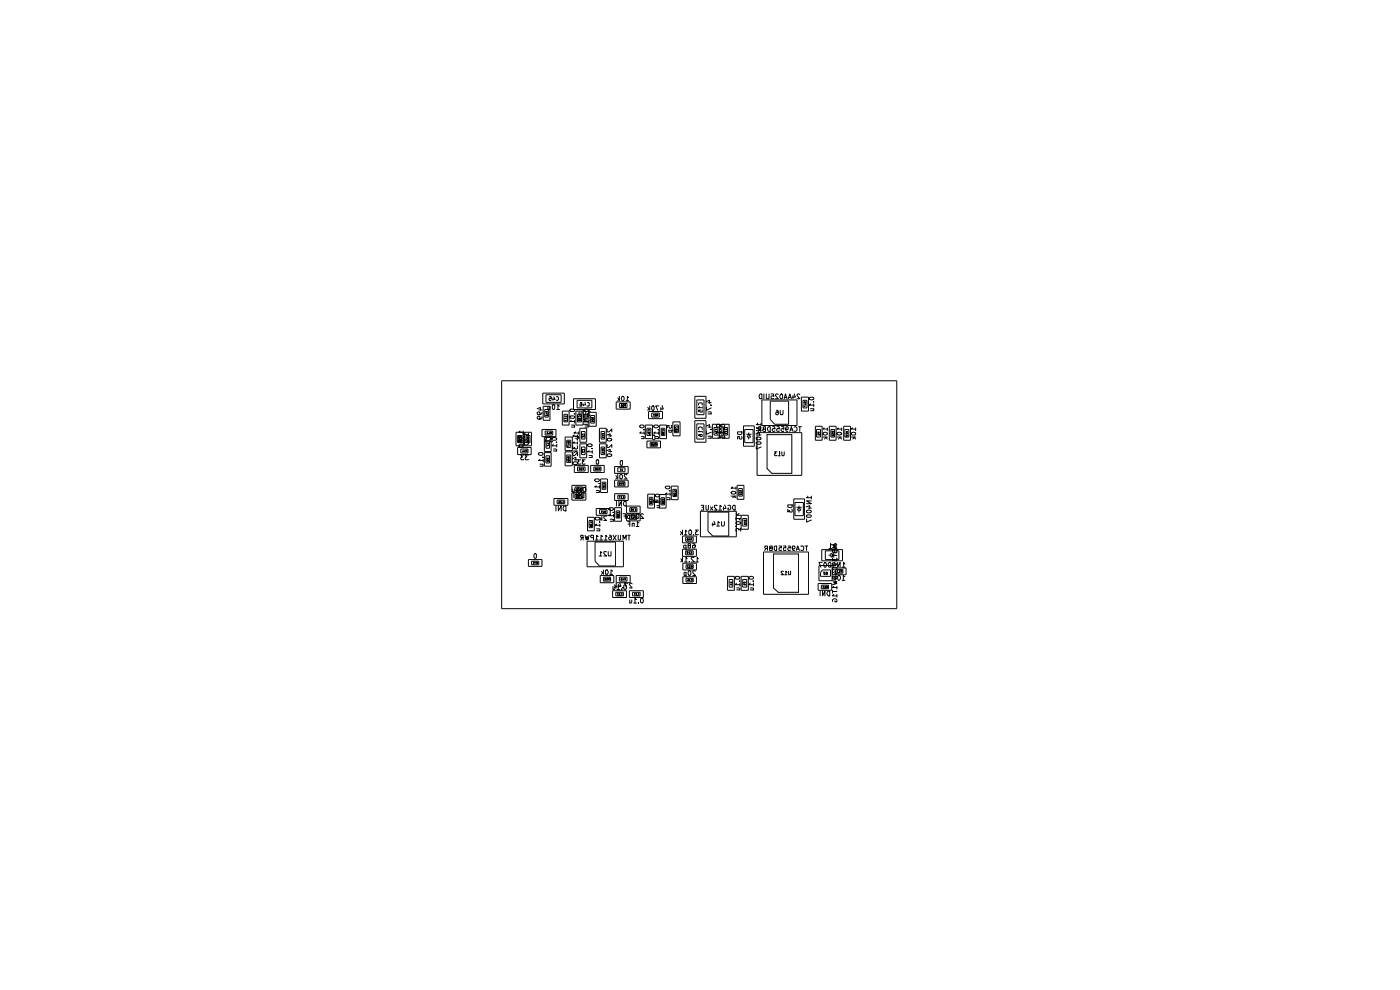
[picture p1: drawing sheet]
<svg xmlns="http://www.w3.org/2000/svg" width="297mm" height="210mm" viewBox="0 0 297 210" stroke-linecap="round" stroke-linejoin="round" font-family="sans-serif">
<g fill="none" stroke="#000" stroke-width=".21">
<path d="M106.4 80.8h83.8v48.3h-83.8zM109.8 92.4h.9v1.5h-.9zM109.8 94.9h2.9v1.5h-2.9zM110.1 93.5a.52 .52 0 0 1 .5-.2 .52 .52 0 0 1 .4 .4 .52 .52 0 0 1-.6 .2 .52 .52 0 0 1-.3-.4zM110.1 94.4a.52 .52 0 0 1 .6-.2 .52 .52 0 0 1 .3 .5l-.8 .1-.1-.1zM110.2 93.5l-.1-.1-.1 .2 .2 .1 .1-.3h.1v.3l-.2-.1M110.3 92.7v.2l-.3-.1v-.1h.4M110.3 92.7l.1 .2M110.3 91.4l-.2 .3h.9h-1.5v2.9h1.5v-3.2M110.4 93.1v.2h-.2v-.2h-.2v.2M110.5 95.2h1.5v.9h-1.5zM110.8 95.6v.3"/>
<path d="M110.9 92.4l.1 .5-.4 .1-.2-.2 .1-.4-.4 .1v.4M111 95.5v.3h-.2M111.1 96.5h-.6l.3 .4h-.2l-.1 .2 .1 .4 .5-.1M111.2 95.6v.3M111.2 92.9l-.1 .1v.2l.4 .2 .6-.6v.6M111.2 91.7h1.6v2.9h-1.6zM111.3 95.5l.1 .3h-.3M111.3 93.8h.6l.2 .2a.53 .53 0 0 1-.5 .4 .53 .53 0 0 1-.5-.3zM111.4 91.9l-.3 .3h1M111.6 92.4h.8v1.5h-.8zM111.7 95.7l-.2 .2M111.8 95.7h-.3v-.2h.3v.4"/>
<path d="M111.8 93.2l.3-.1v.2M111.9 93.4h.2l.1 .3h-.3zM112 93.3h.2M112.1 92.7v.2h-.2l-.1-.2h.4M112.1 92.7l.1 .2M112.1 96.5h-.7l.4 .4h-.3l-.1 .2 .1 .4 .6-.1M112.1 91.9v.6M114 86.7l.6-.3v.6M114.3 96.1l.8-.1 .1 .3a.58 .58 0 0 1-1 0zM114.3 86.9h.7M114.6 97.4l-.4 .3h1M114.6 98.5h.5v.4"/>
<path d="M114.6 98.9h.6M115 87.5l-.1 .3-.8 .2-.1-.2 .1-.4 .5 .1v.4l-.2 .1M115 88.4v.2l-.3 .3h-.7v-.3l.1-.3 .5 .1v.4l-.2 .1M115 91.1h2.9v1.5h-2.9zM115.1 97h.1M115.1 83.4h4.6v2.3h-4.6zM115.2 86.2h1.5v3h-1.5zM115.2 97.4v.6M115.5 96h1.4v2.9h-1.4zM115.5 92.8h1.4v3h-1.4zM115.6 86.9h.7v1.6h-.7zM115.7 91.4h1.6v.9h-1.6z"/>
<path d="M115.8 87.7l.2-.1v.2M115.8 88v.2l.4-.2v.2M115.8 96.7h.8v1.5h-.8zM115.8 83.7h3.2v1.6h-3.2zM115.8 93.5h.8v1.6h-.8zM115.9 87.8h.3M115.9 87.2v.2h-.1v-.2h.4M115.9 87.3l.3 .1M116 91.6h.2v.3l-.2-.1v.3h.2M116 97.4l.2-.2 .3 .1-.1 .1M116 94.3l.1-.3 .4 .1-.1 .2M116 94.4v.2l.5-.2"/>
<path d="M116.2 97.7l-.2-.1 .1 .2 .1-.2 .3 .1-.1 .1-.2-.1M116.2 86.2v.7M116.3 92.7h-.6l.3 .4-.3 .1v.4h.6M116.4 91.8v.3M116.5 84.1h.4l.1 .4h-.5v.3l.1 .2 .4-.1M116.5 91.6l.1 .4h-.2M116.7 86.2v.6h-.5M116.9 91.9l-.1 .2M117 91.9h-.2v-.3h.2v.5M117.1 93a.63 .63 0 0 1 1 .1l-.2 .3h-.6zM117.3 85.8h.3l.1 .2v.6l-.3 .3-.2-.3zM117.3 92.7h-.6l.3 .4-.3 .1v.4h.6"/>
<path d="M117.3 84.4v.6M117.3 94.2l-.2 .4h1M117.4 95.2h.5l.2 .2-.1 .3M117.4 95.7h.7M117.5 84.1l.2 .6h-.5M118 84.2l.2-.1 .3 .3v.3l-.3 .3-.2-.1M118 93.8h.1M118.1 86.9h.6M118.1 94.2v.6M118.7 86.1l-.3-.3v1.1M119.3 87.2h1.4v3h-1.4zM119.6 87.9h.8v1.6h-.8z"/>
<path d="M119.8 88.4v-.1h.4v.1M119.8 89v.3l.5-.2M119.9 92.7h1.5v2.9h-1.5zM119.9 95.8h1.5v3h-1.5zM119.9 88.6l-.1 .2h.5M120.2 93.4h.9v1.5h-.9zM120.2 96.5h.9v1.6h-.9zM120.3 88.6v.3M120.4 94.4v.3l.5-.2M120.6 94.1l-.2 .1h.5M120.6 97.2l-.2 .2h.5M120.7 93.7v.2h-.2l-.1-.2h.5"/>
<path d="M120.7 96.9v.2h-.3v-.2h.5M120.7 97.7l-.1 .1h.3v-.1h-.4l-.1 .1M120.7 93.8l.2 .1M120.7 97l.2 .1M120.9 94.1v.2M120.9 97.2v.3M120.9 86.9l.8-.1 .2 .3-.2 .2h-.6l-.2-.1zM120.9 88.3l.8-.1 .2 .4-.2 .1h-.6l-.2-.1zM121.2 89.2l-.3 .2h1M121.2 90.2h.6v.4M121.2 90.6h.7M121.5 94.6v.6l.4-.3v.3h.2h.4l-.1-.6"/>
<path d="M121.5 97.3l.7-.3v.6M121.5 95.7h1M121.7 96.1l-.2 .3 .3 .3 .7-.7v.7M121.7 98h.7l.1 .4-.2 .1h-.6l-.2-.2zM121.7 84.6h4.6v2.3h-4.6zM121.8 87.8h.1M121.8 92.3l-.3 .2h1M121.8 93.7l-.3 .3h1M121.8 98.7h3v1.5h-3zM121.8 97.5h.7M121.9 89.2v.5M122.1 91.6l-.4 .3h1.1"/>
<path d="M122.1 92.5h.6v.5M122.1 93h.7M122.2 87.2h1.5v3h-1.5zM122.2 95.8l.3 .2M122.3 95.7l-.5 .3M122.4 93.3h.1M122.4 84.9h3.2v1.6h-3.2zM122.5 87.9h.9v1.6h-.9zM122.5 92.3v.6M122.5 93.7v.5M122.5 99.1h1.6v.8h-1.6zM122.8 91.6v.5"/>
<path d="M122.8 88.4v-.1h.3v.1M122.8 87.4v.7M122.9 88.6l-.2 .2h.4M122.9 89.1l-.1-.1-.1 .2 .4-.2v.2h-.2M122.9 99.4v.3h.2l-.2-.4 .2 .1h-.1M123 90.8h1.5v3h-1.5zM123 94.1h1.5v3h-1.5zM123.1 85.4h.3l.1 .3-.1 .4h-.3v-.5l.4 .2M123.1 88.6v.3M123.2 97.5h-.6l.2 .4-.2 .1v.4h.6M123.2 99.7h.3M123.3 87.4v.5l-.2 .2-.3-.1"/>
<path d="M123.4 91.5h.7v1.6h-.7zM123.4 94.8h.7v1.6h-.7zM123.5 99.4l-.2-.1v.4M123.6 92.4v.3l.1-.2v.2h.3l-.1-.3M123.7 92.2l-.1-.1h.4l-.1 .1M123.7 95.5l-.1-.1h.4l-.1 .1M123.7 95.7l-.1 .3 .4-.3v.3M123.7 87.2l.3-.2a.58 .58 0 0 1-.1 1.1l-.2-.2zM123.7 99.5v.2M123.8 87.9h.9v.4l-.2 .2h-.6l-.1-.2zM123.8 90h.9M123.8 99.5h-.1v-.2h.1v.4"/>
<path d="M123.8 85.6v.5M123.9 86.9l.7-.1 .2 .1v.3l-.8 .1-.2-.2zM123.9 88.3l.7-.1 .2 .1v.3l-.8 .1-.2-.1zM124.1 85.3l.1 .6h-.5M124.1 89.2l-.3 .2h1M124.1 90.2h.7l-.1 .4M124.1 97.5h-.6l.4 .4-.4 .1v.4h.6M124.1 90.6h.7M124.6 85.4h.3l.1 .2-.1 .5h-.3M124.6 88.1h.6M124.7 88.9h-.9l.9 .6h-.9M124.7 87.8h.1"/>
<path d="M124.7 94.2a.58 .58 0 0 1 .9 .3 .58 .58 0 0 1-1-.1zM124.8 89.2v.5M125 95.6l-.4 .2h1M125 96.6h.6v.4M125 87.5h1.5v2.9h-1.5zM125 97h.6M125.2 87.3l-.3-.3v1.1M125.3 88.1h.9v1.6h-.9zM125.3 98.7h2.9v1.5h-2.9zM125.6 95.2h.1M125.6 95.6v.6M125.8 88.5v.2h-.3v-.2h.4"/>
<path d="M125.8 88.9l-.1 .2h.2v-.2h-.2l-.2 .2M125.8 88.6l.1 .1M125.9 89.3v.1h-.2v-.1h-.2v.1M126 99.1h1.5v.8h-1.5zM126.3 99.4h.2l-.1 .3h-.1zM126.6 97.5h.3l.1 .2-.1 .8h-.3l-.1-.2zM126.9 99.4l-.2-.1 .2 .4h-.2M127.2 90.8h1.4v3h-1.4zM127.2 94.1h1.4v3h-1.4zM127.2 99.5l-.2 .2M127.3 99.5h-.3v-.1l.3-.1v.4M127.5 91.5h.8v1.6h-.8z"/>
<path d="M127.5 94.8h.8v1.6h-.8zM127.7 96.1l.3-.1v.1M127.8 92.2l-.1 .1h.4M127.8 95.5l-.1 .1h.4M127.8 96.1h.3M127.9 91.9v.2h-.2v-.2h.4M127.9 95.2v.2h-.2v-.2h.4M127.9 92l.2 .1M127.9 95.3l.2 .1M128.1 92.7v.1h-.2v-.1h-.2v.1M128.1 92.2v.3M128.1 95.5v.3"/>
<path d="M128.7 92.3l.8-.3v.6M128.7 95.6l.8-.3v.6M128.8 93.1a.63 .63 0 0 1 1 .2 .54 .54 0 0 1-.6 .3 .54 .54 0 0 1-.4-.5zM128.8 96.4a.63 .63 0 0 1 1 .2 .54 .54 0 0 1-.6 .3 .54 .54 0 0 1-.4-.5zM128.9 91.1l-.1 .4 .4 .1 .6-.6v.6M128.9 94.4l-.1 .4 .4 .1 .6-.6v.6M129.1 92.5h.7M129.1 95.8h.7M130.4 99h2.9v1.4h-2.9zM130.7 85.3h3v1.5h-3zM131.1 99.2h1.5v.9h-1.5zM131.1 84.4l.3 .3"/>
<path d="M131.3 84.7l-.2 .3M131.4 84.1v.9M131.4 85.6h1.6v.8h-1.6zM131.5 99.9h.3M131.7 97.7h.3l.1 .2v.6l-.2 .2-.3-.2zM131.8 99.6l-.1-.1v.4M131.8 85.8l.1 .1v.3h-.1v-.2l.1 .1M132 84.1a.47 .47 0 0 1 .4 .4 .47 .47 0 0 1-.4 .5l-.2-.3zM132 99.7l-.1 .2M132.1 99.7h-.2v-.2h.2v.4M132.1 85.8h.3v.3l-.3-.1v.2h.3M132.6 86.1l-.1 .1"/>
<path d="M132.7 86.1h-.2v-.3h.2v.4M132.8 85h.5M133.3 84.3l-.2-.2v.9M135.7 90.3l.2-.1h.6l.1 .1a.47 .47 0 0 1-.4 .5 .47 .47 0 0 1-.5-.5zM136 91.6l-.3 .3h.9M136.1 92.6h.5v.4M136.1 93h.5M136.6 91.2h.1M136.6 91.6v.5M136.9 90.2h1.5v2.8h-1.5zM137.2 90.8h.9v1.6h-.9zM137.2 93.6h2.9v1.4h-2.9z"/>
<path d="M137.4 86.4l.4 .4M137.5 91.6v.1h.4v-.1M137.5 92l.3-.1v.3M137.5 91.4v-.3h.3l.1 .3M137.6 87.3h2.9v1.5h-2.9zM137.6 92.2h.3M137.7 86.7l-.3 .3M137.8 86.1v.9M137.9 93.9h1.5v.8h-1.5zM138.3 87.6h1.6v.9h-1.6zM138.3 86.1h.4l.1 .2-.1 .7h-.4v-.1zM138.4 92.5l.2-.2 .3 .2v.6l-.1 .2-.4-.2z"/>
<path d="M138.5 94.1h-.3l.2 .2h-.2v.1h.3M138.6 94.1h.2l-.2 .4 .2-.1M138.6 88.3h.2M138.8 88l-.1-.2v.5M138.9 90.2h.5l.3 .3-.7 .3-.3-.2zM138.9 91.6l-.2 .3h1M139 87.8l.2 .2v.3h-.2v-.3l.2 .1M139 92.6h.6v.4M139 93h.7M139.1 94.3l-.1 .2M139.2 94.3h-.2v-.2h.2v.4M139.5 88.1l-.1 .2"/>
<path d="M139.6 88.1h-.2v-.3h.2v.5M139.6 91.2h.1M139.7 91.6v.5M139.8 86.1h-.7l.4 .9M140 90.2h1.4v2.8h-1.4zM140.2 86.4v.6M140.3 90.8h.8v1.6h-.8zM140.5 86l.2 .8h-.6M140.5 91.4v-.3h.3v.3M140.5 91.6v.1h.3v-.1M140.8 91.9v.3l-.3-.3v.3M142.4 90.3l.1 .4-.2 .1h-.3v-.5h-.4v.5"/>
<path d="M142.5 91.3l-.1 .4-.5-.1v-.3h.9M142.7 89.5h1.6v3h-1.6zM143.1 90.2h.8v1.6h-.8zM143.3 90.9v.2l.2-.1v.1h.2v-.2M143.3 91.3v.2h.4v-.2M143.4 90.7v-.2h.3v.2M147.4 84.1h2.4v4.6h-2.4zM147.4 89.2h2.4v4.6h-2.4zM147.8 84.8h1.5v3.2h-1.5zM147.8 89.9h1.5v3.2h-1.5zM148.3 91.1l-.1-.4 .3-.2 .5 .2-.1 .4M148.3 85.9v-.4h.6v.4"/>
<path d="M148.5 91.4l-.3 .2h.8M148.5 86.2l-.3 .3h.8M148.6 92.2h-.1v.4h.4v-.4h-.5h-.2v.3M148.9 87l.1 .4-.5-.1v-.3h-.3v.4M149 86.2v.5M149 91.4v.4M149.9 85.2l.6-.3v.7M149.9 86.4v.6l1-.5M149.9 90.3l.6-.2v.6M149.9 91.4v.7l1-.4M150.2 87.4h.6v.4M150.2 92.5h.7l-.1 .5"/>
<path d="M150.2 85.4h.7M150.2 87.8h.7M150.2 90.6h.7M150.2 93h.7M150.8 85.9h.1M150.8 91.1h.1M151.1 90h1.6v3h-1.6zM151.5 90.7h.8v1.6h-.8zM151.7 91.9l.3-.1v.3M151.8 91.2v-.1h.3v.1M151.8 91.4l-.1 .2h.4M151.8 92h.3"/>
<path d="M152 90.2a.52 .52 0 0 1 .5-.2 .52 .52 0 0 1 .4 .4l-.2 .2h-.6zM152.1 91.4v.2M152.2 91.4l-.2 .4h.9M152.3 92.5h.5v.4M152.3 92.9h.6M152.8 91h.1M152.9 90.1h.8l.1 .3-.2 .2h-.6l-.3-.3zM152.9 91.4v.6M153.1 91.4l-.4 .4h1.1M153.1 92.5h.6v.4M153.1 92.9h.7M153.2 90h1.5v3h-1.5z"/>
<path d="M153.5 90.7h.8v1.6h-.8zM153.7 91h.1M153.7 91.8v.2h.4v-.2M153.8 91.4v.6M153.8 91.2v-.1h.3v.1M153.9 91.4l-.2 .2h.4M154.1 91.4v.2M156.5 91.6h.9v.4l-.4 .2-.5-.1zM157.3 92.6v.5h-.4v-.5h-.4v.5M157.7 90.3h2.3v4.4h-2.3zM158 91.1h1.8v2.8h-1.8zM158.3 92.1h1.1"/>
<path d="M158.8 92.1l.5 .6h-.8zM158.8 91.8v.3M158.8 92.7v.5M160.4 92l.7-.2v.6M160.4 92.9a.63 .63 0 0 1 1.1 .1 .54 .54 0 0 1-.6 .3 .54 .54 0 0 1-.5-.4zM160.4 93.8l.8-.1 .3 .3-.3 .2h-.6l-.2-.1zM160.4 94.6v.6l1.1-.4M160.6 91.8h9.5v9h-9.5zM160.7 89.7l-.3 .4h1.1M160.8 92.3h.7M161.1 83.7l.5-.1v1h-.4l-.2-.4zM161.2 91l-.3 .5"/>
<path d="M161.4 91h-.5v-.4l.5-.1v1M161.5 90.8h-1.1l1.1 .6h-1.1M161.5 89.7v.6M161.6 84.8h7.5v5.5h-7.5zM162 91l-.2 .2 .2 .3h.4v-1h-.4l-.1 .2 .1 .2 .4 .1M162 83.6v1M162.6 83.6v1h.5v-.2v-.8M162.7 92.2h5.3v8.2h-4.3l-1-1zM162.9 90.7l.5-.2v1a.55 .55 0 0 1-.5-.2 .55 .55 0 0 1 0-.6zM163.4 85.1h3.9v4.9h-3l-.9-1zM163.6 83.6h.5l.1 .5-.5-.1-.1 .5h.6M163.9 90.5h.4l.1 .5-.5-.1-.1 .5 .2 .1 .4-.1"/>
<path d="M164.7 87l.4 .2v.7h-.5v-.4l.3-.1 .2 .1M164.8 90.5h.5l.1 .5-.6-.1v.5l.2 .1 .4-.1M164.8 95.8h-.5l.3 .4-.3 .1v.3h.5M165.1 83.6h-.4l-.2 .2 .6 .8h-.6M165.1 96.7h.4M165.5 87l.1 1h.4l.1-1M165.5 96.1l-.1-.3v.9M165.6 83.6h.2l.2 .2v.6l-.1 .2h-.3l-.2-.4zM165.8 90.5h.5v.5l-.4-.1-.2 .5 .2 .1 .4-.1M165.9 95.8v.7l.1 .2 .4-.2v-.7M166.4 84.6l.2-1 .4 1M166.5 84.3h.4"/>
<path d="M166.7 90.9l.1 .2h.3l.1-.5h-.5v.7l.4 .2M167.2 84.6l.4-1 .3 1M167.3 84.3h.4M167.6 91.5l.3-1 .3 1M167.6 91.2h.5M168.2 83.9v.7M168.5 90.6l.2-.1 .4 .3v.5l-.4 .2-.2-.1M168.5 83.6l.2 .6h-.6M169.4 90.5h.6M169.7 83.6h-.5l-.1 .2 .6 .8h-.6M169.7 90.5v1M170 84.2h1.5v3h-1.5z"/>
<path d="M170.3 84.9h.9v1.6h-.9zM170.6 85.7l.3-.1v.3M170.6 86v.2l.4-.1M170.6 85.5v-.1l.1-.2 .3 .1v.2M170.7 85.8h.3M171.8 84.3l.5-.1 .3 .2a.52 .52 0 0 1-.4 .5 .52 .52 0 0 1-.6-.4zM172 85.7l-.4 .2h1M172 86.7h.6l-.1 .4M172 87.1h.6M172.5 85.3h.1M172.6 85.7v.6M173 90.4h1.4v3h-1.4z"/>
<path d="M173.2 91.1h.9v1.6h-.9zM173.7 91.6v.3h-.2v-.3h.4M173.7 91.7l.2 .2M173.9 92.1v.1h-.4v-.1l.3 .1h-.1M174.6 92.7h.9M174.7 91.8l.5-.1 .3 .2a.47 .47 0 0 1-.5 .4 .47 .47 0 0 1-.4-.4zM174.8 90.8l-.2 .2h.9M175.2 92.8l.3 .3M175.3 92.7l-.4 .4M175.5 90.8v.6M175.9 90.4h1.5v3h-1.5zM176.3 91.1h.7v1.6h-.7z"/>
<path d="M176.5 92.2l.4 .1a.22 .22 0 0 1-.2 .2 .22 .22 0 0 1-.2-.3zM176.6 91.9l-.1 .1h.4M176.7 91.5l-.1 .2-.1-.2h.4M176.7 91.6l.2 .1M176.9 91.9v.2M177.5 91.9a.63 .63 0 0 1 1.1 .1 .54 .54 0 0 1-.6 .3 .54 .54 0 0 1-.5-.4zM177.5 92.7h1.1M177.8 90.8l-.3 .2h1.1M178.1 92.8l.5 .3M178.2 92.7l-.3 .4M178.6 90.8v.6M179 90.4h1.4v3h-1.4z"/>
<path d="M179.2 91.1h.9v1.6h-.9zM179.5 92.2v.3l.1-.2 .3 .2v-.3M179.6 91.9l-.1 .1h.4M179.7 91.5v.2h-.2v-.2h.4M179.7 91.6l.2 .1M179.9 91.9v.2M180.6 91.9a.52 .52 0 0 1 .5-.2 .52 .52 0 0 1 .4 .4l-.1 .2h-.6zM180.6 92.7h.9M180.8 90.8l-.2 .2h.9M181.2 92.8l.3 .3M181.3 92.7l-.4 .4M181.5 90.8v.6"/>
<path d="M112.1 118.7h2.9v1.4h-2.9zM112.8 119h1.5v.8h-1.5zM113.1 119.7h.2M113.3 117.6l.2-.2 .3 .2v.7l-.2 .1-.3-.1zM113.3 119.3l-.1-.1v.5M113.7 119.2h-.3l.2 .5M114 119.4l-.2 .3M114.1 119.4h-.3v-.2h.3v.5M117.5 105.7h3v1.5h-3zM117.9 107.4v1M118.2 106.1h1.6v.7h-1.6zM118.4 107.4v1l.6-1v1"/>
<path d="M118.6 106.5v.2l.1-.1-.1-.3h.1v.2M119.2 106.3h-.3l.3 .4h-.3M119.3 106.3h.2v.3h-.2M119.6 107.4h.5v1l-.6-.3v-.5zM121.3 104.6h3v1.5h-3zM121.3 103h3v1.4h-3zM121.4 103.7v.6M121.7 104.6v1M121.8 103.7v.5h-.4M122 104.9h1.6v.8h-1.6zM122 103.3h1.6v.8h-1.6zM122.3 104.6v1l.5-1v1"/>
<path d="M122.3 104.3h.5M122.4 103.7l.2 .1v-.3h-.2v.3l.2 .1M122.6 105.2l-.2-.1 .2 .4h-.2M122.8 103.6l-.3-.2v.9M123 105.1h-.3l.2 .2h-.2v.2h.3M123 103.5h-.3l.3 .4h-.3M123.1 105.2h.2v.3h-.2M123.2 103.7l-.1 .2M123.3 104.2v.1M123.3 103.7h-.2v-.2h.2v.4M123.4 104.6h.5v1l-.6-.3v-.5zM123.5 114l-.3 .6"/>
<path d="M123.7 114h-.5v-.4l.5-.1v1.1M123.7 103.5l.2-.1a.47 .47 0 0 1 .4 .4 .47 .47 0 0 1-.4 .5l-.2-.2zM124.1 113.5l.3 1.1 .1-.8 .2 .8 .3-1.1M124.5 114.8h7.7v5.4h-7.7zM124.6 109.7h1.5v2.9h-1.5zM125 110.4h.7v1.5h-.7zM125.2 111l.1-.3h.2v.3M125.2 111.1v.2h.4l-.1-.2M125.4 111.5l-.1 .2h.2v-.2h-.2l-.1 .2M125.9 114h-.4l-.2-.1 .1-.4h.5v1.1M126.2 109.9l.2-.2h.6l.3 .4-.7 .2-.4-.2zM126.2 101.7l.8-.1 .2 .3a.58 .58 0 0 1-1 0z"/>
<path d="M126.2 115h4.4v5.1h-3.4l-1-1.1zM126.3 114.6h.6M126.5 111.2l-.3 .2h1.1M126.5 103l-.3 .3h1M126.5 104.1h.6v.4M126.5 107.9h3v1.4h-3zM126.5 104.5h.7M126.6 112.2h.6v.4M126.6 112.6h.7M126.9 113.8l-.3-.3v1.1M127.1 102.6h.1M127.1 117.9h.6"/>
<path d="M127.2 110.7h.1M127.2 108.1h1.6v.9h-1.6zM127.2 103v.5M127.3 114.6h.5M127.3 109.8l.4 .3M127.3 111.2v.5M127.4 101.6h1.5v2.9h-1.5zM127.5 108.8h.2M127.5 110.1l-.2 .3M127.7 117.3l-.3-.3v.9M127.7 109.5v.9M127.7 108.5l-.1-.1v.4"/>
<path d="M127.8 102.3h.7v1.5h-.7zM127.8 113.8l-.3-.3v1.1M128 102.8l.1-.2h.2v.2M128 103v.2h.4l-.1-.2M128.1 108.4h-.2v.2l.2 .2h-.2M128.1 103.3l-.1 .2h.4M128.2 114.6h.6M128.4 108.6l-.2 .2M128.4 103.3v.3M128.5 108.6l-.3-.1 .3-.1v.4M128.6 117.1l-.4-.1-.1 .4 .6 .5h-.6M128.6 109.6l-.4-.1-.1 .4 .6 .5h-.6"/>
<path d="M128.8 113.8l-.3-.3v1.1M129 117l.1 .9h.5v-.9M129.1 107.9l.3-.2h.6l.1 .2a.53 .53 0 0 1-.4 .4 .53 .53 0 0 1-.6-.4zM129.3 113.5h.2l.2 .3v.6l-.3 .2-.3-.3 .3-.4 .3 .1v.1M129.5 109.1l-.4 .3h1M129.5 110.1h.6l-.1 .5M129.5 110.6h.6M130 108.7h.1M130 113.5l.7 1.1M130.1 109.1v.5M130.4 107.7h1.4v2.9h-1.4zM130.4 101.9h2.9v1.4h-2.9z"/>
<path d="M130.4 104.7h2.9v1.5h-2.9zM130.6 100.9l.5 .4M130.7 108.4h.8v1.5h-.8zM130.7 113.5l-.7 1.1M130.8 106.3v1.1M130.9 109.1v.2h.5l-.1-.2M131 101.3l-.4 .3M131 108.9v-.2h.3v.2M131.1 102.2h1.5v.8h-1.5zM131.1 105.1h1.5v.7h-1.5zM131.1 100.6v1M131.1 109.5l-.1-.1-.1 .3h.2l.1-.3 .2 .3-.3-.1"/>
<path d="M131.1 113.5v.9l.2 .2 .4-.2v-.9M131.3 106.3v1.1l.5-1.1v1.1M131.4 102.6l.2 .1v-.2l-.2-.1v.3l.1 .1M131.6 100.7l.1-.1a.66 .66 0 0 1 .2 1h-.3l-.1-.2zM131.6 105.3h-.2l.1 .4M131.8 102.8h.1M131.9 105.3h-.1l.1 .4h-.1M131.9 102.6v-.2v.4M132.1 105.3l.3 .1v.2h-.3M132.2 109h.5v1M132.2 114.6v-1.1l.3 .7 .3-.7v1.1M132.3 102.7l-.2 .1"/>
<path d="M132.3 106.5l.2-.2h.3v1.1a.55 .55 0 0 1-.5-.3 .55 .55 0 0 1 0-.6zM132.3 109.5h.4M132.4 102.7l-.3-.1v-.2h.3v.4M132.9 107.4h2.9v1.5h-2.9zM132.9 109h2.9v1.5h-2.9zM133 100.8l-.4-.2-.2 .2 .6 .8h-.6M133.2 110.7h.4v1M133.2 113.5h.5M133.3 111.2h.3M133.4 113.5v1.1M133.6 110h-.4l-.1-.4 .2-.3 1.8 .1v.7h-1.5M133.6 107.7h1.5v.8h-1.5z"/>
<path d="M133.6 109.3v1M133.9 108h.3l-.1 .3h-.2zM133.9 110h.3M134.1 109h.2a.66 .66 0 0 1 .1 1h-.3l-.1-.2zM134.2 109.7l-.2-.1v.4M134.3 110h.2M134.3 108.3h.2M134.5 108.1l-.1-.2v.4M134.5 109.7l-.1-.1v.4M134.5 111.1l-.4-.1v.7M134.5 111v.7M134.7 108h.2v.2l-.2 .1"/>
<path d="M134.7 109.6l.2 .1v.2h-.2M135 111.7h.5M135 109.1l.2-.1a.53 .53 0 0 1 .4 .5 .53 .53 0 0 1-.5 .5l-.1-.4zM135.5 110.9l-.3-.2v1M136.5 109.1l-.4-.1-.2 .3 .7 .7h-.7M137.4 104.8h1.5v3h-1.5zM137.7 105.5h.8v1.6h-.8zM138 106l.1-.2 .2 .2M138 106.2v.3l.3-.3v.3M138.3 106.6v.2h-.3v-.2h.2l-.1 .2M138.8 106.1h.6l.2 .3-.2 .2h-.6l-.2-.2zM139.1 104.9l.5-.1 .4 .2a.47 .47 0 0 1-.5 .4 .47 .47 0 0 1-.5-.4z"/>
<path d="M139.3 106.3l-.3 .2h1M139.4 107.3h.6l-.1 .4M139.4 107.7h.6M139.9 105.8h.1M139.9 104.9h1.4v2.9h-1.4zM140 106.3v.5M140.2 105.6h.8v1.5h-.8zM140.4 106.3v.2l.4-.2v.2M140.6 105.9v.2h-.2v-.2h.4M140.6 106l.2 .1M140.7 106.6l-.1 .3h.2v-.3h-.3l-.1 .3M141.2 103.2l.8-.1 .2 .4a.58 .58 0 0 1-1.1-.1z"/>
<path d="M141.5 104.6l-.4 .2h1.1M141.5 105.6h.6v.4M141.5 106h.7M142.1 104.1h.1M142.2 104.6v.5M142.4 103.1h1.4v2.9h-1.4zM142.7 103.8h.8v1.5h-.8zM143 104.3v-.2h.3v.2M143 104.5v.2h.4l-.1-.2M143 104.9h.3l.1 .1-.4 .1zM144.4 112.8l.4 .3M144.4 118.5l.4 .5"/>
<path d="M144.6 113l-.2 .5M144.7 118.8l-.3 .4M144.8 113.7h2.9v1.4h-2.9zM144.8 112.4v1.1M144.8 116.5h2.9v1.5h-2.9zM144.8 118.2v1M144.9 119.5h2.8v1.4h-2.8zM145.2 113.5h.5M145.2 119.2h.6M145.5 116.8h1.6v.9h-1.6zM145.5 114h1.6v.8h-1.6zM145.5 116.2h-.5l.1-.5h.4v.9"/>
<path d="M145.5 119.8h1.6v.8h-1.6zM145.7 112.7l-.2-.3v1.1M145.8 118.5l-.3-.3v1M145.8 114.3h.2v.3l-.2-.1v-.2l.2 .1M146 117h-.2l.1 .2-.1 .2 .2 .1M146.1 112.6l.2-.2a.52 .52 0 0 1 .5 .5 .52 .52 0 0 1-.4 .6l-.3-.3zM146.1 115.7l-.1 .1v.4h.5v-.4l-.5-.1v-.4l.5 .1v.3h-.2M146.2 114.3v.3M146.2 119.1v.1M146.3 114.2l.1 .3h-.2M146.3 117.1v-.1l-.1 .2 .2 .3h-.2M146.5 117.1h.3v.3l-.3 .1"/>
<path d="M146.7 114.4l-.2 .2M146.8 114.4l-.3-.1h.3v.3M147 115.3h.2a.62 .62 0 0 1 .1 .9h-.4v-.5h.3l.3 .1M147.1 113.4v.1M147.2 118.3l-.4-.1-.2 .3 .7 .7h-.7M147.6 119.2h.6M148.2 112.4h-.6l.3 .4-.3 .1v.5h.6M148.2 118.5l-.3-.3v1M148.6 108.5h7.6v5.4h-7.6zM148.8 107.2h.5v1h-.5M148.9 107.6h.4M149.8 107.2v.8l.1 .2 .4-.2v-.8"/>
<path d="M150.2 108.6h4.4v5.1h-3.4l-1-1zM150.7 107.5l.5 .7M151.2 110.9v.7M151.2 107.5l-.5 .7M151.5 110.6l.2 .6h-.7M152.1 111.6h.6M152.1 107.3h-.5v.3l.5 .6h-.5M152.5 108.2h.6M152.7 110.9l-.4-.2v.9M153.1 110.7l.1 .9h.3l.2-.2v-.7M153.1 107.4l-.4-.2v1M153.5 107.5v.7"/>
<path d="M153.8 107.1l.2 .8h-.6M154.4 107.2h.5a.52 .52 0 0 1 .1 .6 .52 .52 0 0 1-.6 .3v-.3h.2M155.1 105.2h1M155.2 104.3a.58 .58 0 0 1 .9 .3 .58 .58 0 0 1-1-.1zM155.4 103.3l-.3 .2h1M155.5 107.3l.5-.1v1h-.3l-.3-.4zM155.7 105.3l.4 .3M155.9 105.2l-.5 .4M156.1 111.7h.1M156.1 110.8a.63 .63 0 0 1 1 .2 .54 .54 0 0 1-.5 .3 .54 .54 0 0 1-.5-.5zM156.1 110h1l-.3 .3M156.1 103.3v.5"/>
<path d="M156.1 109.7v.6M156.1 109.3h1M156.1 108.9l.4 .3M156.2 112.7l-.1-.5 .2-.1 .4 .1v.2l.4-.3v.6M156.4 103h1.4v2.9h-1.4zM156.7 103.6h.8v1.6h-.8zM156.8 108.9l-.4 .4M156.9 104.3v.3l.4-.3v.3M156.9 104.8v.1l.4-.1v.1M157.1 104v.2h-.2v-.2h.4M157.1 104.1l.2 .1M157.2 109.3h1.5v3h-1.5z"/>
<path d="M157.6 110h.8v1.6h-.8zM157.9 111.3h.4v-.2h-.3v.2M157.9 111.1l.1 .1M157.9 110.7h.2M157.9 110.7v.3l.4-.1M158.1 110.4l-.1 .1 .3-.1h-.4v.1M162 117.1h9.5v9h-9.5zM162.6 116.3l-.4 .5M162.8 116.3l-.5-.1v-.4h.5v1M163.5 116.2l-.3 .1 .1 .5h.5v-1h-.4l-.2 .2 .2 .2h.4M164.1 117.5h5.3v8.1h-4.3l-1-.9zM164.3 116l.1-.2h.4v1h-.4l-.1-.2z"/>
<path d="M165.3 115.8h.5v.4h-.5l.1 .6 .4-.1M166.2 115.8h.5v.4h-.5l.1 .6 .4-.1M167.1 107.1h1v.4l-.5 .2-.4-.1zM167.1 108v.6l.4-.3 .1 .3h.4v-.6M167.2 115.8h.4l.1 .4h-.4l-.2 .1 .1 .5 .5-.1M168.1 116.2l.4 .2 .2-.2-.1-.4h-.5v.2l.1 .8h.4M168.4 105.8h2.3v4.3h-2.3zM168.7 106.6h1.7v2.8h-1.7zM168.9 116.8l.3-1 .4 1M169 107.6h1.1M169 116.5h.5M169.5 107.6l.4 .6h-.7z"/>
<path d="M169.5 107.3v.3M169.5 108.2v.5M169.9 115.9l.4-.1 .2 .4-.2 .6-.4-.1M170.8 115.8h.6M171 107.5l.8-.2v.6M171.1 108.4a.63 .63 0 0 1 1 .1 .54 .54 0 0 1-.5 .3 .54 .54 0 0 1-.5-.4zM171.1 109.3l.8-.1 .2 .3-.2 .2h-.6l-.2-.1zM171.1 110.1v.6l1-.4M171.1 115.8v1M171.4 105.2l-.3 .4h1M171.4 107.8h.7M172.1 106.3h-1l1 .5h-1"/>
<path d="M172.1 105.2v.6M173.7 120h2.8v3.2h-2.8zM174.3 116.6h4.4v2.4h-4.4zM174.4 119.3h-.7l.5 1M174.8 119.4l.2-.1a.53 .53 0 0 1 .3 .5 .53 .53 0 0 1-.4 .5l-.2-.3zM175.1 116.8h2.9v1.9h-2.9zM175.8 117.8h.5M175.8 119.4l.2-.1 .3 .2-.1 .8h-.4l-.1-.3zM175.8 116.3h.6M176.3 117.3l.6 .5-.6 .4zM176.4 115.6l-.2-.3v1M176.6 118.4v.6l.4-.4v.4h.5v-.6"/>
<path d="M176.6 117.5v.6M176.6 117.9h.9M176.8 119.6v.7M176.9 115.6l.2-.3h.3v1h-.3l-.2-.2zM176.9 117.8h.4M176.9 117.3v1M177 116.7v.4l-.1 .2-.3-.2v-.4h.9v.5l-.4 .1-.1-.3M177 119.3l.2 .7h-.6M177.5 115.6h-.9l.7 .3-.7 .3h.9M177.5 119.5v.2a.62 .62 0 0 1-.9 .1l.1-.4h.4l.1 .3-.2 .3M177.7 119.3v1l.5-1v1M179.2 119.6l-.2-.3v1"/>
<path d="M127.3 122.1h2.9v1.5h-2.9zM127.6 121.2l.4 .4M127.9 121.5l-.3 .3M128 122.4h1.5v.9h-1.5zM128 120.9v.9M128.3 122.7h.3l-.1 .4h-.2zM128.5 120.9a.51 .51 0 0 1 .5 .3 .51 .51 0 0 1-.1 .6h-.4l-.1-.1zM128.7 122.6h.2v.3l-.2-.1v.3h.2M129.2 122.9l-.1 .2M129.3 122.9h-.2l.1-.3h.1v.5M129.4 121.8h.6M130 121.2l-.4-.3v.9"/>
<path d="M130 125.3h2.9v1.4h-2.9zM130 124.4v.6M130.3 124l.4 .5M130.5 124.4v.5l-.2 .1h-.3M130.6 125.6h1.6v.8h-1.6zM130.6 124.4l-.3 .3M130.7 122.1h3v1.5h-3zM130.7 123.7v1M130.9 125h.6M131.2 125.9h-.2l.2 .4h-.2M131.2 124v.7M131.4 122.4h1.6v.9h-1.6z"/>
<path d="M131.5 123.7l.2 .7h-.6M131.5 124.4l-.4-.4v1M131.6 125.9h-.2l.2 .4h-.2M131.8 122.8v.3h.1l-.1-.5 .1 .1v.1M131.8 125.9h.1v.3h-.1M131.9 125h.1M132.1 122.8v.3M132.2 124.6v.1M132.3 122.6l.1 .4h-.3M132.3 124.2l.3-.2a.55 .55 0 0 1 .3 .5 .55 .55 0 0 1-.3 .5l-.3-.1zM132.6 122.9l-.1 .2M132.7 122.9h-.2v-.3h.2v.5"/>
<path d="M133.2 123.7h-.7l.4 1M133.5 125.3h3v1.4h-3zM133.6 127.3v.6M134 127.3v.5l-.1 .1-.3-.1M134.1 123.9l-.4-.2-.2 .2 .6 .8h-.6M134.2 125.6h1.6v.8h-1.6zM134.4 127.9h.6M134.6 126.3h.1M134.7 125.9v.4M135 127.2l-.3-.3v1M135.2 125.9h-.3l.3 .4h-.3M135.3 125.9h.2v.3h-.2"/>
<path d="M135.5 127.8v.1M135.9 127.1l.2-.2a.52 .52 0 0 1 .4 .5 .52 .52 0 0 1-.4 .5l-.2-.2zM144.9 122.3h2.8v1.5h-2.8zM145.5 122h-.4l.1-.6h.3v1M145.5 122.7h1.6v.7h-1.6zM145.8 123v.2M146 122.8l.1 .3h-.3M146 121.2l.4-.1 .2 .1v.6l-.3 .3a.68 .68 0 0 1-.3-.9zM146.1 120h-.3l.3 .4h-.3M146.4 120h-.1v.4h.1M146.4 122.9h-.1l.1 .3h-.1M146.6 122.9h.3v.3h-.3"/>
<path d="M146.8 120.2l-.2 .2M146.9 120.2h-.3v-.2h.3v.4M147.5 121.2l-.4-.1-.1 .4 .6 .6h-.6M154.3 122.3h1.5v2.9h-1.5zM154.7 122.9h.7v1.6h-.7zM154.9 123.7l.1-.2 .3 .1-.1 .1M154.9 124l.2-.1v.2M155 124.1h.3M156 122.4a.63 .63 0 0 1 1 .2l-.3 .2h-.6zM156.2 123.7l-.2 .3h1M156.3 124.7h.5l.2 .2-.1 .2M156.3 125.1h.7"/>
<path d="M156.9 123.3h.1M157 123.7v.6M157.2 122.3h1.5v2.9h-1.5zM157.6 122.9h.8v1.6h-.8zM157.9 123.7v-.2h.2l.1 .2M158.2 123.9v.2h-.3v-.2h-.1v.2M159 122.3h.8v.4l-.1 .1h-.6l-.3-.2zM159.2 123.7l-.4 .3h1M159.2 124.7h.6v.4M159.2 125.1h.6M159.8 123.3h.1M159.8 123.7v.6"/>
<path d="M166.2 121.2h-.4l-.1 .1 .5 .6h-.5M166.5 121.9h.5M167 121.4l-.3-.2v.7M167.3 121.2l.1 .7 .3-.1v-.6M173.6 123.8h2.8v1.4h-2.8zM174 125.4v1M174.2 124.1h1.6v.8h-1.6zM174.5 125.4v1l.5-1v1M174.5 120.9h1.7v1.4h-2.1v-.9zM174.5 124.8h.3M174.8 124.4l-.2-.1v.5M175 124.3h.1l-.1 .5 .1-.1"/>
<path d="M175 121.4h-.2l.2 .1h-.2v.3h.2M175.3 121.4l.3 .1-.1 .4-.3-.2zM175.5 121.7l-.3 .2M175.5 124.5l-.2 .3M175.5 125.6l.2-.2h.3v1a.55 .55 0 0 1-.5-.3 .55 .55 0 0 1 0-.5zM175.6 124.5h-.3v-.2h.3v.5M176.5 121.5l.8-.3v.7M176.6 120.5a.52 .52 0 0 1 .6-.2 .52 .52 0 0 1 .3 .4 .52 .52 0 0 1-.5 .2 .52 .52 0 0 1-.4-.4zM176.6 122.3h.9v.4l-.4 .1h-.4zM176.6 123.2l.9 .2-.6 .2 .6 .2-.9 .2M176.6 120.5h2.9v1.4h-2.9zM176.6 125.2v.6"/>
<path d="M176.6 125.5h.9M176.9 124.4l-.3 .2h.9M176.9 126.1l-.3 .3h.9M176.9 122.4l.4 .4M177 121.7h.5M177.1 127.4v.3h.4v-.4a.55 .55 0 0 0-.9 0v.3M177.2 122.7l-.3 .4M177.3 120.8h1.5v.8h-1.5zM177.3 122.1v1M177.5 124.4v.6M177.5 126.1v.6M177.8 122.1h.3l.2 .3-.2 .7-.4-.3z"/>
<path d="M177.8 121h-.2l.2 .5h-.2M178 121.5h.2M178.2 121.1l-.1-.1v.5M178.5 121.2l-.2 .3M178.6 121.2h-.3v-.2h.3v.5M178.6 123.1h.6M178.6 120.3h.6M179.2 122.3l-.3-.2v1"/>
</g>
</svg>
